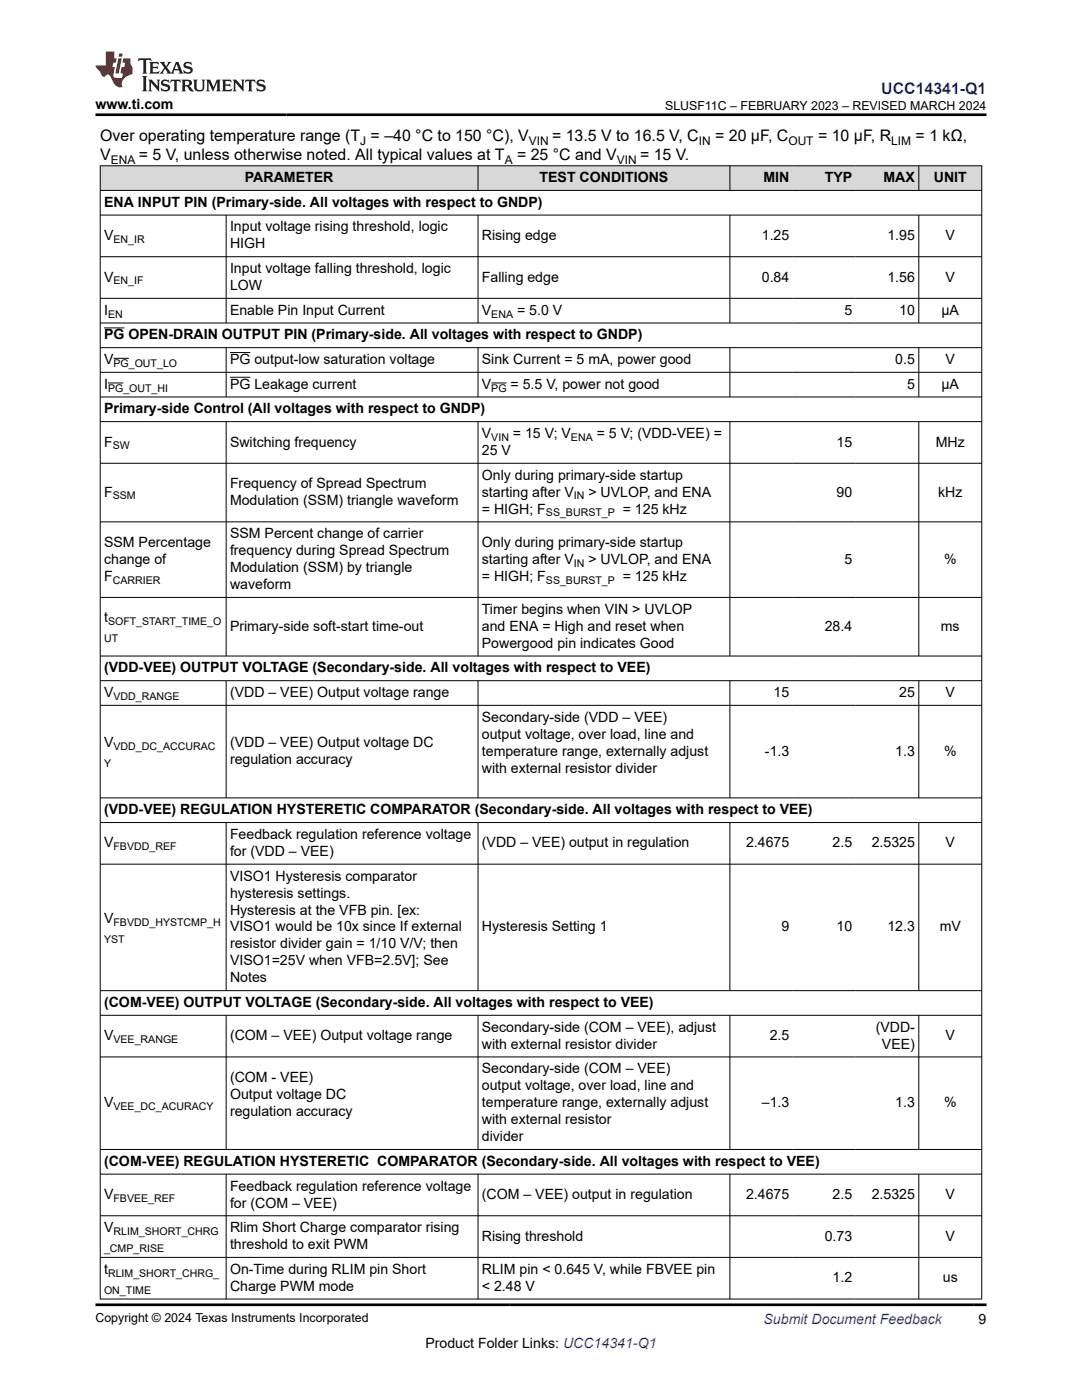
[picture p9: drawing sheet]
<svg xmlns="http://www.w3.org/2000/svg" width="216mm" height="279mm" viewBox="0 0 216 279" stroke-linecap="round" stroke-linejoin="round" font-family="sans-serif">
<defs><g id="words">
<text font-size="3.2" fill="#00f" x="175.9" y="18.7">UCC14341-Q1</text>
<g font-size="3.2">
<text x="20" y="28.2">Over operating temperature range (T = –40 °C to 150 °C), V</text>
<text x="110.2" y="28.2">= 13.5 V to 16.5 V, C</text>
<text x="142.7" y="28.2">= 20 µF, C</text>
<text x="163.2" y="28.2">= 10 µF, R</text>
<text x="182.7" y="28.2">= 1 kΩ,</text>
<text x="20" y="32">V</text>
<text x="27.7" y="32">= 5 V, unless otherwise noted. All typical values at T</text>
<text x="103.2" y="32">= 25 °C and V</text>
<text x="127.7" y="32">= 15 V.</text>
</g>
<g font-size="2.8">
<text x="19" y="21.8">www.ti.com</text>
<text x="20.8" y="41.3">ENA INPUT PIN (Primary-side. All voltages with respect to GNDP)</text>
<text x="48.9" y="36.4">PARAMETER</text>
<text x="107.7" y="36.4">TEST CONDITIONS</text>
<text x="152.3" y="36.4">MIN</text>
<text x="164.6" y="36.4">TYP</text>
<text x="176.3" y="36.4">MAX</text>
<text x="186.3" y="36.4">UNIT</text>
<text x="20.8" y="47.9">V</text>
<text x="45.9" y="46.2">Input voltage rising threshold, logic</text>
<text x="96.2" y="47.9">Rising edge</text>
<text x="152" y="47.9">1.25</text>
<text x="177.1" y="47.9">1.95</text>
<text x="188.7" y="47.9">V</text>
<text x="45.9" y="49.6">HIGH</text>
<text x="20.8" y="56.2">V</text>
<text x="45.9" y="54.5">Input voltage falling threshold, logic</text>
<text x="45.9" y="57.9">LOW</text>
<text x="96.2" y="56.2">Falling edge</text>
<text x="152" y="56.2">0.84</text>
<text x="177.1" y="56.2">1.56</text>
<text x="188.7" y="56.2">V</text>
<text x="20.8" y="62.8">I</text>
<text x="45.9" y="62.8">Enable Pin Input Current</text>
<text x="96.2" y="62.8">V</text>
<text x="103.2" y="62.8">= 5.0 V</text>
<text x="168.5" y="62.8">5</text>
<text x="179.4" y="62.8">10</text>
<text x="187.9" y="62.8">µA</text>
<text x="20.8" y="67.7">PG OPEN-DRAIN OUTPUT PIN (Primary-side. All voltages with respect to GNDP)</text>
<text x="20.8" y="72.7">V</text>
<text x="20.8" y="77.6">I</text>
<text x="45.9" y="72.7">PG output-low saturation voltage</text>
<text x="45.9" y="77.6">PG Leakage current</text>
<text x="96.2" y="72.7">Sink Current = 5 mA, power good</text>
<text x="96.2" y="77.6">V</text>
<text x="101.9" y="77.6">= 5.5 V, power not good</text>
<text x="178.6" y="72.7">0.5</text>
<text x="181" y="77.6">5</text>
<text x="187.9" y="77.6">µA</text>
<text x="188.7" y="72.7">V</text>
<text x="20.8" y="82.5">Primary-side Control (All voltages with respect to GNDP)</text>
<text x="20.8" y="89.1">F</text>
<text x="45.9" y="89.1">Switching frequency</text>
<text x="96.2" y="87.4">V</text>
<text x="102.3" y="87.4">= 15 V; V</text>
<text x="119.1" y="87.4">= 5 V; (VDD-VEE) =</text>
<text x="166.9" y="89.1">15</text>
<text x="186.7" y="89.1">MHz</text>
<text x="96.2" y="95.7">Only during primary-side startup</text>
<text x="96.2" y="90.8">25 V</text>
<text x="20.8" y="99.1">F</text>
<text x="45.9" y="97.4">Frequency of Spread Spectrum</text>
<text x="45.9" y="100.8">Modulation (SSM) triangle waveform</text>
<text x="96.2" y="99.1">starting after V</text>
<text x="117.4" y="99.1">&gt; UVLOP, and ENA</text>
<text x="166.9" y="99.1">90</text>
<text x="187.2" y="99.1">kHz</text>
<text x="45.9" y="107.4">SSM Percent change of carrier</text>
<text x="96.2" y="102.5">= HIGH; F</text>
<text x="124.3" y="102.5">= 125 kHz</text>
<text x="20.8" y="109.1">SSM Percentage</text>
<text x="20.8" y="112.5">change of</text>
<text x="45.9" y="110.8">frequency during Spread Spectrum</text>
<text x="96.2" y="109.1">Only during primary-side startup</text>
<text x="96.2" y="112.5">starting after V</text>
<text x="117.4" y="112.5">&gt; UVLOP, and ENA</text>
<text x="168.5" y="112.5">5</text>
<text x="188.4" y="112.5">%</text>
<text x="20.8" y="115.9">F</text>
<text x="45.9" y="114.2">Modulation (SSM) by triangle</text>
<text x="45.9" y="117.6">waveform</text>
<text x="96.2" y="115.9">= HIGH; F</text>
<text x="124.3" y="115.9">= 125 kHz</text>
<text x="20.8" y="124.2">t</text>
<text x="45.9" y="125.9">Primary-side soft-start time-out</text>
<text x="96.2" y="122.5">Timer begins when VIN &gt; UVLOP</text>
<text x="96.2" y="125.9">and ENA = High and reset when</text>
<text x="164.6" y="125.9">28.4</text>
<text x="187.7" y="125.9">ms</text>
<text x="96.2" y="129.3">Powergood pin indicates Good</text>
<text x="20.8" y="134.2">(VDD-VEE) OUTPUT VOLTAGE (Secondary-side. All voltages with respect to VEE)</text>
<text x="20.8" y="139.1">V</text>
<text x="45.9" y="139.1">(VDD – VEE) Output voltage range</text>
<text x="154.4" y="139.1">15</text>
<text x="179.4" y="139.1">25</text>
<text x="188.7" y="139.1">V</text>
<text x="20.8" y="149.1">V</text>
<text x="45.9" y="149.1">(VDD – VEE) Output voltage DC</text>
<text x="96.2" y="144">Secondary-side (VDD – VEE)</text>
<text x="96.2" y="147.4">output voltage, over load, line and</text>
<text x="45.9" y="152.5">regulation accuracy</text>
<text x="96.2" y="150.8">temperature range, externally adjust</text>
<text x="96.2" y="154.2">with external resistor divider</text>
<text x="152.6" y="150.8">-1.3</text>
<text x="178.6" y="150.8">1.3</text>
<text x="188.4" y="150.8">%</text>
<text x="20.8" y="162.5">(VDD-VEE) REGULATION HYSTERETIC COMPARATOR (Secondary-side. All voltages with respect to VEE)</text>
<text x="45.9" y="167.4">Feedback regulation reference voltage</text>
<text x="20.8" y="169.1">V</text>
<text x="45.9" y="170.8">for (VDD – VEE)</text>
<text x="96.2" y="169.1">(VDD – VEE) output in regulation</text>
<text x="148.9" y="169.1">2.4675</text>
<text x="166.1" y="169.1">2.5</text>
<text x="173.9" y="169.1">2.5325</text>
<text x="188.7" y="169.1">V</text>
<text x="45.9" y="175.7">VISO1 Hysteresis comparator</text>
<text x="45.9" y="179.1">hysteresis settings.</text>
<text x="20.8" y="184.2">V</text>
<text x="45.9" y="182.5">Hysteresis at the VFB pin. [ex:</text>
<text x="45.9" y="185.9">VISO1 would be 10x since If external</text>
<text x="96.2" y="185.9">Hysteresis Setting 1</text>
<text x="155.9" y="185.9">9</text>
<text x="166.9" y="185.9">10</text>
<text x="177.1" y="185.9">12.3</text>
<text x="187.5" y="185.9">mV</text>
<text x="45.9" y="189.3">resistor divider gain = 1/10 V/V; then</text>
<text x="45.9" y="192.7">VISO1=25V when VFB=2.5V]; See</text>
<text x="45.9" y="196.1">Notes</text>
<text x="20.8" y="201">(COM-VEE) OUTPUT VOLTAGE (Secondary-side. All voltages with respect to VEE)</text>
<text x="20.8" y="207.6">V</text>
<text x="45.9" y="207.6">(COM – VEE) Output voltage range</text>
<text x="96.2" y="205.9">Secondary-side (COM – VEE), adjust</text>
<text x="96.2" y="209.3">with external resistor divider</text>
<text x="153.6" y="207.6">2.5</text>
<text x="174.7" y="205.9">(VDD-</text>
<text x="176" y="209.3">VEE)</text>
<text x="188.7" y="207.6">V</text>
<text x="45.9" y="215.9">(COM - VEE)</text>
<text x="96.2" y="214.2">Secondary-side (COM – VEE)</text>
<text x="20.8" y="221">V</text>
<text x="45.9" y="219.3">Output voltage DC</text>
<text x="96.2" y="217.6">output voltage, over load, line and</text>
<text x="96.2" y="221">temperature range, externally adjust</text>
<text x="152" y="221">–1.3</text>
<text x="178.6" y="221">1.3</text>
<text x="188.4" y="221">%</text>
<text x="45.9" y="222.7">regulation accuracy</text>
<text x="96.2" y="224.4">with external resistor</text>
<text x="96.2" y="227.8">divider</text>
<text x="20.8" y="232.7">(COM-VEE) REGULATION HYSTERETIC COMPARATOR (Secondary-side. All voltages with respect to VEE)</text>
<text x="20.8" y="239.3">V</text>
<text x="45.9" y="237.6">Feedback regulation reference voltage</text>
<text x="96.2" y="239.3">(COM – VEE) output in regulation</text>
<text x="148.9" y="239.3">2.4675</text>
<text x="166.1" y="239.3">2.5</text>
<text x="173.9" y="239.3">2.5325</text>
<text x="188.7" y="239.3">V</text>
<text x="20.8" y="245.9">V</text>
<text x="45.9" y="241">for (COM – VEE)</text>
<text x="45.9" y="245.9">Rlim Short Charge comparator rising</text>
<text x="45.9" y="249.3">threshold to exit PWM</text>
<text x="96.2" y="247.6">Rising threshold</text>
<text x="164.6" y="247.6">0.73</text>
<text x="188.7" y="247.6">V</text>
<text x="20.8" y="254.2">t</text>
<text x="45.9" y="254.2">On-Time during RLIM pin Short</text>
<text x="45.9" y="257.6">Charge PWM mode</text>
<text x="96.2" y="254.2">RLIM pin &lt; 0.645 V, while FBVEE pin</text>
<text x="96.2" y="257.6">&lt; 2.48 V</text>
<text x="166.1" y="255.9">1.2</text>
<text x="188.1" y="255.9">us</text>
<text x="84.9" y="269">Product Folder Links: UCC14341-Q1</text>
<text x="195.3" y="264.2">9</text>
</g>
<text font-size="2.8" fill="#00f" x="152.4" y="264.2">Submit Document Feedback</text>
<g font-size="2.5">
<text x="132.7" y="21.9">SLUSF11C – FEBRUARY 2023 – REVISED MARCH 2024</text>
<text x="19" y="263.9">Copyright © 2024 Texas Instruments Incorporated</text>
</g>
<g font-size="2.4">
<text x="71.9" y="28.9">J</text>
<text x="105.5" y="28.9">VIN</text>
<text x="139.4" y="28.9">IN</text>
<text x="157.3" y="28.9">OUT</text>
<text x="177.9" y="28.9">LIM</text>
<text x="22.1" y="32.7">ENA</text>
<text x="100.7" y="32.7">A</text>
<text x="123.1" y="32.7">VIN</text>
</g>
<g font-size="2.1">
<text x="22.6" y="48.5">EN_IR</text>
<text x="22.6" y="56.8">EN_IF</text>
<text x="21.6" y="63.4">EN</text>
<text x="98" y="63.4">ENA</text>
<text x="22.6" y="73.2">PG_OUT_LO</text>
<text x="21.6" y="78.1">PG_OUT_HI</text>
<text x="98" y="78.1">PG</text>
<text x="22.5" y="89.7">SW</text>
<text x="98" y="88">VIN</text>
<text x="113.9" y="88">ENA</text>
<text x="22.5" y="99.7">SSM</text>
<text x="114.5" y="99.7">IN</text>
<text x="108.9" y="103.1">SS_BURST_P</text>
<text x="114.5" y="113.1">IN</text>
<text x="22.5" y="116.5">CARRIER</text>
<text x="108.9" y="116.5">SS_BURST_P</text>
<text x="21.6" y="124.8">SOFT_START_TIME_O</text>
<text x="20.8" y="128.1">UT</text>
<text x="22.6" y="139.7">VDD_RANGE</text>
<text x="22.6" y="149.7">VDD_DC_ACCURAC</text>
<text x="20.8" y="153.1">Y</text>
<text x="22.6" y="169.7">FBVDD_REF</text>
<text x="22.6" y="184.8">FBVDD_HYSTCMP_H</text>
<text x="20.8" y="188.2">YST</text>
<text x="22.6" y="208.2">VEE_RANGE</text>
<text x="22.6" y="221.5">VEE_DC_ACURACY</text>
<text x="22.6" y="239.9">FBVEE_REF</text>
<text x="20.8" y="249.9">_CMP_RISE</text>
<text x="22.6" y="246.5">RLIM_SHORT_CHRG</text>
<text x="21.6" y="254.8">RLIM_SHORT_CHRG_</text>
<text x="20.8" y="258.2">ON_TIME</text>
</g>
</g></defs>
<g fill="#d8d8d8">
<path d="M20 33.1h175.9v4.9h-175.9z" fill-rule="evenodd"/>
<path d="M20.1 33.1h75.2v4.8h-75.2z" fill-rule="evenodd"/>
<path d="M95.4 33.1h50.2v4.8h-50.2z" fill-rule="evenodd"/>
<path d="M145.7 33.1h12.5v4.8h-12.5z" fill-rule="evenodd"/>
<path d="M158.2 33.1h12.6v4.8h-12.6z" fill-rule="evenodd"/>
<path d="M170.8 33.1h12.5v4.8h-12.5z" fill-rule="evenodd"/>
<path d="M183.4 33.1h12.4v4.8h-12.4z" fill-rule="evenodd"/>
</g>
<g fill="none" stroke="#000" stroke-width=".2">
<path d="M19.9 33.1h176.1M19.9 38h176.1M20 33v226.3M95.4 33v5.1M145.6 33v5.1M183.3 33v5.1M195.9 33v226.3M19.9 42.9h176.1M19.9 51.2h176.1M19.9 59.5h176.1M45.1 42.9v21.6M95.4 42.9v21.6"/>
<path d="M145.6 42.9v21.6M183.3 42.9v21.6M19.9 64.5h176.1M19.9 69.4h176.1M19.9 74.3h176.1M19.9 79.2h176.1M20.8 65.4h4M21.6 76.4h3M22.6 71.5h3.1M45.1 69.4v9.9M45.9 70.4h4.1M45.9 75.3h4.1"/>
<path d="M95.4 69.4v9.9M98 76.4h3.1M145.6 69.4v9.9M183.3 69.4v9.9M19.9 84.1h176.1M19.9 92.5h176.1M45.1 84.1v46.9M95.4 84.1v46.9M145.6 84.1v46.9M183.3 84.1v46.9M19.9 104.1h176.1M19.9 119.2h176.1"/>
<path d="M19.9 130.9h176.1M19.9 135.8h176.1M45.1 135.8v23.5M95.4 135.8v23.5M145.6 135.8v23.5M183.3 135.8v23.5M19.9 140.8h176.1M19.9 159.2h176.1M19.9 164.2h176.1M19.9 172.5h176.1M45.1 164.2v33.6M95.4 164.2v33.6"/>
<path d="M145.6 164.2v33.6M183.3 164.2v33.6M19.9 197.7h176.1M19.9 202.6h176.1M19.9 210.9h176.1M45.1 202.6v26.9M95.4 202.6v26.9M145.6 202.6v26.9M183.3 202.6v26.9M19.9 229.4h176.1M19.9 234.3h176.1M45.1 234.3v25"/>
<path d="M95.4 234.3v25M145.6 234.3v25M183.3 234.3v25M19.9 242.6h176.1M19.9 250.9h176.1M19.9 259.2h176.1"/>
</g>
<path d="M27.7 11.6l-.2 .6 .5-.2h.6v.1v2.2l-.2 .4h1l-.2-.4v-2.2v-.1h.5l.5 .2-.1-.6zM29.8 12.4l.2 .3v1.6l-.2 .4h1.9l.1-.6a1.08 1.08 0 0 1-1.3 .2v-.7h.6l.4 .2v-.7l-.4 .2h-.6v-.5l.2-.2a1 1 0 0 1 1 .3l-.1-.5zM31.8 12.4l1 1.1-1 1.2h.9l-.2-.2 .4-.8 .5 .8-.2 .2h1.6l-.2-.2 .1-.5h1l.1 .5-.1 .2h.9l-.2-.4-.8-1.9h-.5l-1 2.1-.8-1.1 .9-1h-.8l.2 .2-.5 .6-.3-.6 .1-.2zM35.2 12.8l.4 1h-.8zM36.8 12.5a.65 .65 0 0 0-.2 .7 .65 .65 0 0 0 .6 .5l.7 .1 .1 .3a.79 .79 0 0 1-.7 .4 .79 .79 0 0 1-.7-.5l.1 .7 .2-.1a.93 .93 0 0 0 1.1 0 .93 .93 0 0 0 .4-.9 1.46 1.46 0 0 0-1.2-.6l-.1-.3a1.09 1.09 0 0 1 1.2 .2l-.2-.6-.1 .1-.6-.2zM28.4 15.2l.2 .4v2.2l-.2 .4h1l-.2-.4v-2.2l.2-.4zM29.6 15.9l.2 .4v1.5l-.2 .4h.8l-.3-.4v-1.3l1.7 1.8v-2l.2-.4h-.8l.2 .2 .1 1.1-1.2-1.3zM32.3 16a.65 .65 0 0 0-.2 .8 .65 .65 0 0 0 .7 .4l.6 .2 .1 .2a.79 .79 0 0 1-.7 .4 .79 .79 0 0 1-.7-.5l.1 .7 .2-.1a.93 .93 0 0 0 1.1 .1 .93 .93 0 0 0 .4-1 1.46 1.46 0 0 0-1.2-.5l-.1-.4a1.09 1.09 0 0 1 1.2 .2l-.2-.6-.1 .1-.6-.1zM34.1 15.9l-.1 .6a.63 .63 0 0 1 .7-.3l.1 1.6-.3 .4h1l-.2-.4v-1.6a.66 .66 0 0 1 .8 .3l-.1-.6zM36.2 15.9l.2 .4v1.5l-.2 .4h.9l-.2-.2v-.7h.5l.1 .2a.79 .79 0 0 0 1.2 .6l-1-.9a.61 .61 0 0 0 .6-.6 .61 .61 0 0 0-.5-.7zM36.9 16.2h.2a.47 .47 0 0 1 .5 .1 .47 .47 0 0 1 .1 .5l-.2 .1-.6 .1zM38.5 15.9l.2 .2a2.27 2.27 0 0 0 .4 2 1.04 1.04 0 0 0 1.7-.7v-1.3l.2-.2h-.8l.2 .4v1.1a.6 .6 0 0 1-.6 .6 .6 .6 0 0 1-.6-.6v-1.1l.3-.4zM41.1 15.9l.2 .4v1.5l-.2 .4h.7l-.2-.4v-1.4l.9 1.9 .8-1.9v1.4l-.2 .4h1l-.3-.4v-1.5l.3-.4h-.8l-.7 1.5-.7-1.5zM44.3 15.9l.2 .4v1.5l-.2 .4h1.9l.1-.6a1.09 1.09 0 0 1-1.3 .2v-.7h.6l.4 .2v-.6l-.4 .2h-.6v-.6l.2-.1a1.01 1.01 0 0 1 1 .3l-.1-.6zM46.4 15.9l.3 .4v1.5l-.3 .4h.8l-.2-.4v-1.3l1.6 1.8v-2l.2-.4h-.7l.2 .2v1.1l-1.2-1.3zM49 15.9l-.1 .6a.63 .63 0 0 1 .8-.3v1.6l-.3 .4h1l-.2-.4v-1.6a.66 .66 0 0 1 .8 .3l-.1-.6zM51.4 16a.65 .65 0 0 0-.2 .8 .65 .65 0 0 0 .6 .4l.6 .2 .2 .2a.79 .79 0 0 1-.8 .4 .79 .79 0 0 1-.6-.5l.1 .7 .2-.1a.93 .93 0 0 0 1 .1 .93 .93 0 0 0 .5-1 1.46 1.46 0 0 0-1.3-.5l-.1-.4a1.09 1.09 0 0 1 1.3 .2l-.2-.6-.2 .1-.5-.1z" fill="#231f20"/>
<path d="M21.1 10.3v2.7h-2.1l.1 .4 .9 1a.95 .95 0 0 0 .9 .9 .59 .59 0 0 1 .6-.4 .59 .59 0 0 1 .5 .3l.4 .8a1.59 1.59 0 0 0 2.1 1.4 1.61 1.61 0 0 1 1-2.3l1-.3-.1-1.5a1.59 1.59 0 0 1-.4-1.7h-1.4l-.2 .9h.5l-.1 .9h-.5l-.2 .9v.3l.4 .1-.2 .9h-.6a.73 .73 0 0 1-1.1-.7l.3-1.5h-.5l.2-.9h.5l.2-.9h-.5v-1.3zM23.6 11.6l-.6 3.1h.7l.6-3.1zM23.8 10.7l-.1 .6h.7l.1-.6z" fill="#ed1c24"/>
<path d="M19 22.9h177.8M19 260.4h177.8" fill="none" stroke="#000" stroke-width=".53"/>
<use href="#words"/>
</svg>
